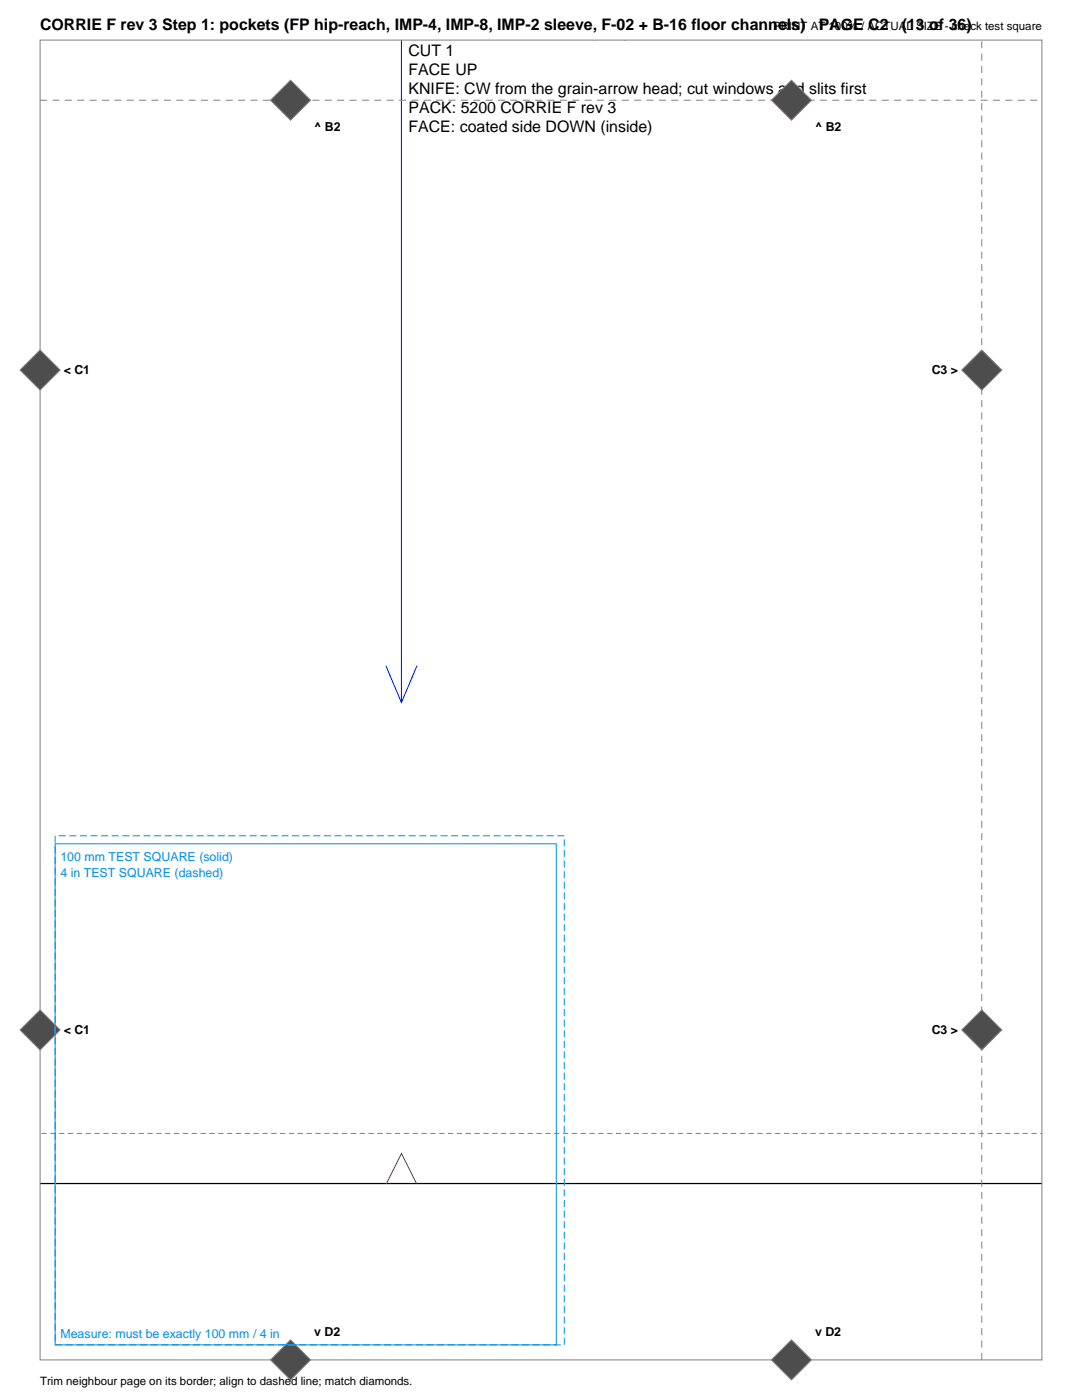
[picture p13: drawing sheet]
<svg xmlns="http://www.w3.org/2000/svg" width="216mm" height="279mm" viewBox="0 0 216 279" stroke-linecap="round" stroke-linejoin="round" font-family="sans-serif">
<defs><g id="words">
<g font-size="3.2">
<text x="8" y="6">CORRIE F rev 3 Step 1: pockets (FP hip-reach, IMP-4, IMP-8, IMP-2 sleeve, F-02 + B-16 floor channels)</text>
<text x="81.5" y="3.6">PIECE: hydration sleeve (folded tube, one side seam)</text>
<text x="163.4" y="6">PAGE C2</text>
<text x="179.9" y="6">(13 of 36)</text>
<text x="81.5" y="7.4">MATERIAL: robic_100d_ripstop</text>
<text x="81.5" y="11.2">CUT 1</text>
<text x="81.5" y="15">FACE UP</text>
<text x="81.5" y="18.8">KNIFE: CW from the grain-arrow head; cut windows and slits first</text>
<text x="81.5" y="22.6">PACK: 5200 CORRIE F rev 3</text>
<text x="81.5" y="26.4">FACE: coated side DOWN (inside)</text>
</g>
<g font-size="2.5">
<text x="62.7" y="26.1">^ B2</text>
<text x="162.6" y="26.1">^ B2</text>
<text x="12.7" y="74.7">&lt; C1</text>
<text x="185.9" y="74.7">C3 &gt;</text>
<text x="12.7" y="206.4">&lt; C1</text>
<text x="185.9" y="206.4">C3 &gt;</text>
<text x="62.7" y="266.7">v D2</text>
<text x="162.6" y="266.7">v D2</text>
</g>
<g font-size="2.5" fill="#008ce6">
<text x="12.1" y="171.9">100 mm TEST SQUARE (solid)</text>
<text x="12.1" y="175.1">4 in TEST SQUARE (dashed)</text>
<text x="12.1" y="267">Measure: must be exactly 100 mm / 4 in</text>
</g>
<g font-size="2.3">
<text x="154.2" y="6">PRINT AT 100% / ACTUAL SIZE - check test square</text>
<text x="8" y="276.4">Trim neighbour page on its border; align to dashed line; match diamonds.</text>
</g>
</g></defs>
<path d="M8 236.2h200" fill="none" stroke="#000" stroke-width=".25"/>
<path d="M8 226.2h200" fill="none" stroke="#808080" stroke-width=".2" stroke-dasharray="1.1 .7" stroke-linecap="butt"/>
<path d="M77.1 236.2l3-6 3 6" fill="none" stroke="#f00" stroke-width=".21"/>
<path d="M80.1 7.9v132.3M77 132.8l3.1 7.4 3.1-7.4" fill="none" stroke="#00f" stroke-width=".2"/>
<path d="M8 8h199.9v263.4h-199.9z" fill="none" stroke="#808080" stroke-width=".2"/>
<path d="M8 20h199.9M195.9 271.4v-263.4" fill="none" stroke="#808080" stroke-width=".2" stroke-dasharray="1.4 1.1" stroke-linecap="butt"/>
<g fill="#4d4d4d" stroke="#808080" stroke-width=".2">
<path d="M191.9 205.5l4-4 4 4-4 4z" fill-rule="evenodd"/>
<path d="M8 201.5l4 4-4 4-4-4z" fill-rule="evenodd"/>
<path d="M54 20l4-4 4 4-4 4z" fill-rule="evenodd"/>
<path d="M54 271.4l4-4 4 4-4 4z" fill-rule="evenodd"/>
<path d="M195.9 69.8l4 4.1-4 4-4-4z" fill-rule="evenodd"/>
<path d="M8 69.8l4 4.1-4 4-4-4z" fill-rule="evenodd"/>
<path d="M153.9 20l4-4 4 4-4 4z" fill-rule="evenodd"/>
<path d="M153.9 271.4l4-4 4 4-4 4z" fill-rule="evenodd"/>
</g>
<path d="M11 168.4h100v100h-100z" fill="none" stroke="#008ce6" stroke-width=".2"/>
<path d="M11 166.8h101.6v101.6h-101.6z" fill="none" stroke="#008ce6" stroke-width=".2" stroke-dasharray="1.4 .7" stroke-linecap="butt"/>
<use href="#words"/>
</svg>
